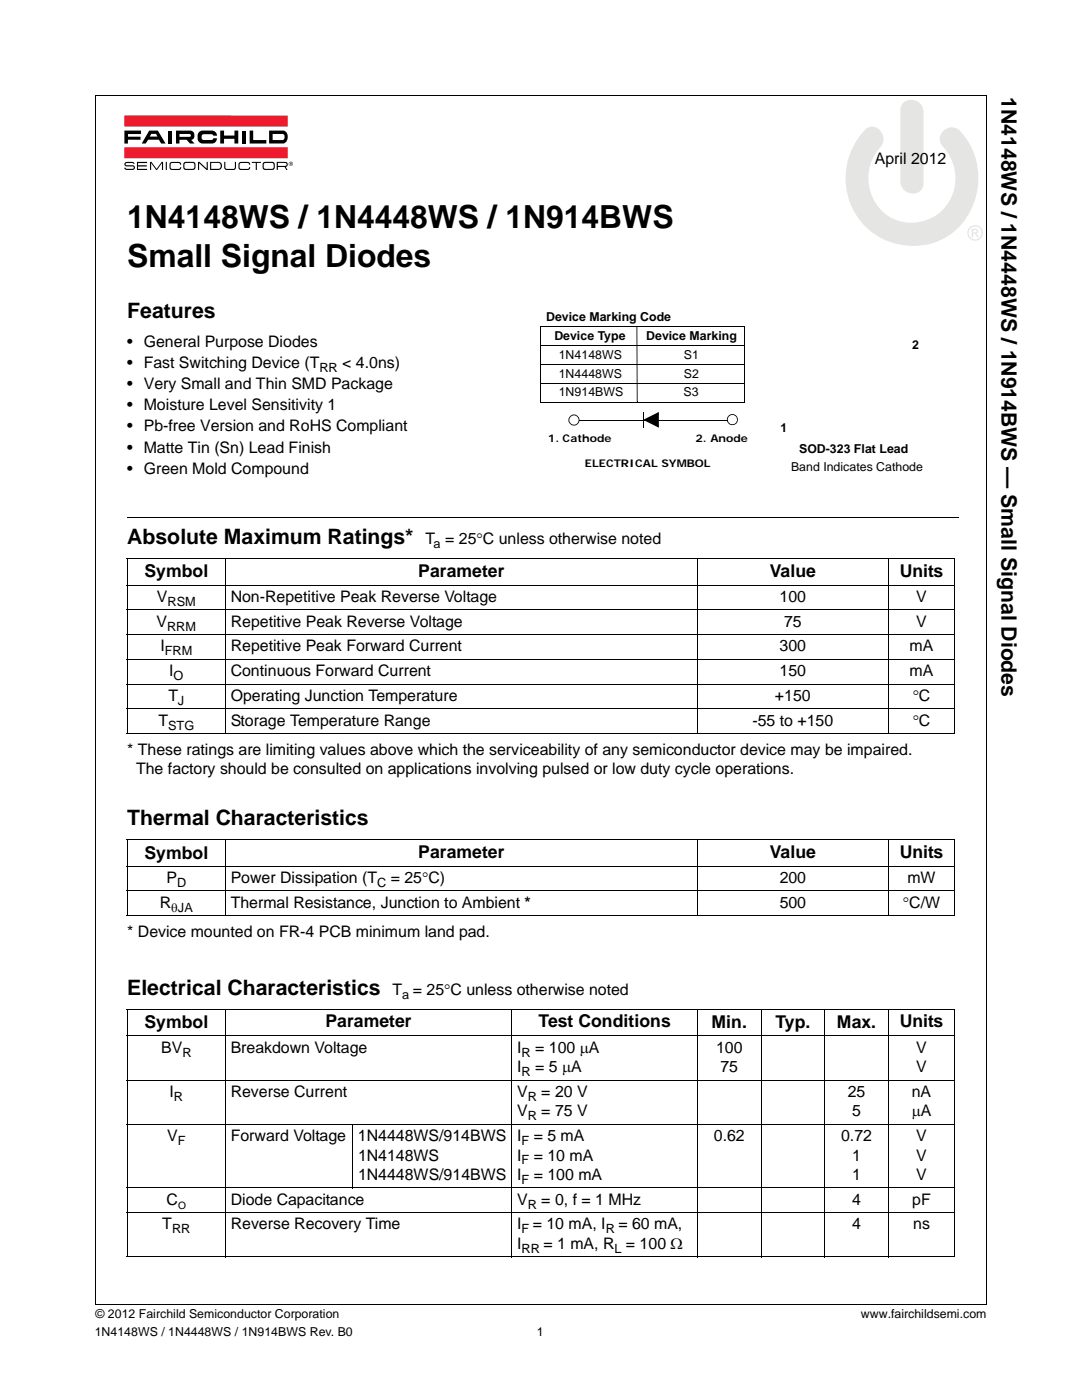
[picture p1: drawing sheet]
<svg xmlns="http://www.w3.org/2000/svg" width="216mm" height="279mm" viewBox="0 0 216 279" stroke-linecap="round" stroke-linejoin="round" font-family="sans-serif">
<defs><g id="words">
<g font-size="6.3">
<text x="25.4" y="45.5">1N4148WS / 1N4448WS / 1N914BWS</text>
<text x="25.4" y="53.3">Small Signal Diodes</text>
</g>
<g font-size="4.2">
<text x="199.9" y="19.4" transform="rotate(90 199.9 19.4)">1N4148WS / 1N4448WS / 1N914BWS — Small Signal Diodes</text>
<text x="25.4" y="63.5">Features</text>
<text x="25.4" y="108.6">Absolute Maximum Ratings*</text>
<text x="25.4" y="164.7">Thermal Characteristics</text>
<text x="25.4" y="198.6">Electrical Characteristics</text>
</g>
<g font-size="3.5">
<text x="28.8" y="115.2">Symbol</text>
<text x="83.5" y="115.1">Parameter</text>
<text x="153.6" y="115.1">Value</text>
<text x="179.5" y="115.1">Units</text>
<text x="28.8" y="171.3">Symbol</text>
<text x="83.5" y="171.2">Parameter</text>
<text x="153.6" y="171.2">Value</text>
<text x="179.5" y="171.2">Units</text>
<text x="28.8" y="205.2">Symbol</text>
<text x="64.9" y="205">Parameter</text>
<text x="107.5" y="205">Test Conditions</text>
<text x="142" y="205.2">Min.</text>
<text x="154.7" y="205.2">Typ.</text>
<text x="167" y="205.2">Max.</text>
<text x="179.5" y="205">Units</text>
</g>
<g font-size="3.2">
<text x="174.6" y="32.6">April 2012</text>
<text x="25.4" y="69.2">• General Purpose Diodes</text>
<text x="25.4" y="73.4">• Fast Switching Device (T</text>
<text x="25.4" y="77.6">• Very Small and Thin SMD Package</text>
<text x="68.3" y="73.4">&lt; 4.0ns)</text>
<text x="25.4" y="81.9">• Moisture Level Sensitivity 1</text>
<text x="25.4" y="86.1">• Pb-free Version and RoHS Compliant</text>
<text x="25.4" y="90.3">• Matte Tin (Sn) Lead Finish</text>
<text x="25.4" y="94.6">• Green Mold Compound</text>
<text x="84.9" y="108.6">T = 25°C unless otherwise noted</text>
<text x="31.2" y="125.1">V</text>
<text x="31.3" y="120.1">V</text>
<text x="46" y="120.1">Non-Repetitive Peak Reverse Voltage</text>
<text x="46" y="125.1">Repetitive Peak Reverse Voltage</text>
<text x="155.5" y="120.1">100</text>
<text x="156.5" y="125.1">75</text>
<text x="182.8" y="120.1">V</text>
<text x="182.8" y="125.1">V</text>
<text x="32" y="130">I</text>
<text x="46" y="130">Repetitive Peak Forward Current</text>
<text x="155.6" y="130">300</text>
<text x="181.5" y="130">mA</text>
<text x="33.8" y="134.9">I</text>
<text x="46" y="134.9">Continuous Forward Current</text>
<text x="155.6" y="134.9">150</text>
<text x="181.5" y="134.9">mA</text>
<text x="33.6" y="139.9">T</text>
<text x="46" y="139.9">Operating Junction Temperature</text>
<text x="154.6" y="139.9">+150</text>
<text x="182.1" y="139.9">°C</text>
<text x="31.6" y="144.8">T</text>
<text x="46" y="144.8">Storage Temperature Range</text>
<text x="150.2" y="144.8">-55 to +150</text>
<text x="182.1" y="144.8">°C</text>
<text x="25.4" y="150.6">* These ratings are limiting values above which the serviceability of any semiconductor device may be impaired.</text>
<text x="27.2" y="154.5">The factory should be consulted on applications involving pulsed or low duty cycle operations.</text>
<text x="33.2" y="176.2">P</text>
<text x="46" y="176.2">Power Dissipation (T</text>
<text x="78" y="176.2">= 25°C)</text>
<text x="155.6" y="176.2">200</text>
<text x="181.1" y="176.2">mW</text>
<text x="31.9" y="181.1">R</text>
<text x="46" y="181.1">Thermal Resistance, Junction to Ambient *</text>
<text x="155.6" y="181.1">500</text>
<text x="180.2" y="181.1">°C/W</text>
<text x="25.4" y="187">* Device mounted on FR-4 PCB minimum land pad.</text>
<text x="78.3" y="198.6">T = 25°C unless otherwise noted</text>
<text x="32.2" y="210.1">BV</text>
<text x="46" y="210.1">Breakdown Voltage</text>
<text x="103.2" y="210.1">I</text>
<text x="103.2" y="214">I</text>
<text x="106.8" y="210.1">= 100 μA</text>
<text x="106.8" y="214">= 5 μA</text>
<text x="142.9" y="210.1">100</text>
<text x="143.8" y="214">75</text>
<text x="182.8" y="210.1">V</text>
<text x="182.8" y="214">V</text>
<text x="33.8" y="218.9">I</text>
<text x="46" y="218.9">Reverse Current</text>
<text x="103.2" y="218.9">V</text>
<text x="108" y="218.9">= 20 V</text>
<text x="169.2" y="218.9">25</text>
<text x="181.9" y="218.9">nA</text>
<text x="33.4" y="227.7">V</text>
<text x="46" y="227.7">Forward Voltage</text>
<text x="71.4" y="227.7">1N4448WS/914BWS</text>
<text x="103.2" y="222.8">V</text>
<text x="103.2" y="227.7">I</text>
<text x="106.5" y="227.7">= 5 mA</text>
<text x="108" y="222.8">= 75 V</text>
<text x="142.4" y="227.7">0.62</text>
<text x="167.8" y="227.7">0.72</text>
<text x="170" y="222.8">5</text>
<text x="181.9" y="222.8">μA</text>
<text x="182.8" y="227.7">V</text>
<text x="71.4" y="231.6">1N4148WS</text>
<text x="103.2" y="231.6">I</text>
<text x="106.5" y="231.6">= 10 mA</text>
<text x="170" y="231.6">1</text>
<text x="182.8" y="231.6">V</text>
<text x="71.4" y="235.5">1N4448WS/914BWS</text>
<text x="103.2" y="235.5">I</text>
<text x="106.5" y="235.5">= 100 mA</text>
<text x="170" y="235.5">1</text>
<text x="182.8" y="235.5">V</text>
<text x="32.4" y="245.4">T</text>
<text x="33.3" y="240.4">C</text>
<text x="46" y="240.4">Diode Capacitance</text>
<text x="46" y="245.4">Reverse Recovery Time</text>
<text x="103.2" y="240.4">V</text>
<text x="103.2" y="245.4">I</text>
<text x="106.3" y="245.4">= 10 mA, I</text>
<text x="108" y="240.4">= 0, f = 1 MHz</text>
<text x="123.4" y="245.4">= 60 mA,</text>
<text x="170" y="245.4">4</text>
<text x="170" y="240.4">4</text>
<text x="182" y="240.4">pF</text>
<text x="182.2" y="245.4">ns</text>
<text x="103.2" y="249.2">I</text>
<text x="108.4" y="249.2">= 1 mA, R</text>
<text x="124.9" y="249.2">= 100 Ω</text>
</g>
<g font-size="2.5">
<text x="109" y="64">Device Marking Code</text>
<text x="110.6" y="67.9">Device Type</text>
<text x="111.5" y="71.6">1N4148WS</text>
<text x="128.9" y="67.9">Device Marking</text>
<text x="136.5" y="71.6">S1</text>
<text x="182" y="69.7">2</text>
<text x="63.8" y="74.2">RR</text>
<text x="111.5" y="75.4">1N4448WS</text>
<text x="136.5" y="75.4">S2</text>
<text x="111.5" y="79.1">1N914BWS</text>
<text x="136.4" y="79.1">S3</text>
<text x="155.7" y="86.3">1</text>
<text x="157.8" y="94.1">Band Indicates Cathode</text>
<text x="159.4" y="90.5">SOD-323 Flat Lead</text>
<text x="86.5" y="109.5">a</text>
<text x="33.4" y="125.9">RRM</text>
<text x="33.4" y="120.9">RSM</text>
<text x="32.9" y="130.8">FRM</text>
<text x="34.6" y="135.7">O</text>
<text x="35.5" y="140.7">J</text>
<text x="33.5" y="145.6">STG</text>
<text x="35.3" y="177">D</text>
<text x="75.2" y="177">C</text>
<text x="34.2" y="181.9">θJA</text>
<text x="80.2" y="199.4">a</text>
<text x="36.4" y="210.9">R</text>
<text x="104.1" y="210.9">R</text>
<text x="104.1" y="214.8">R</text>
<text x="34.7" y="219.7">R</text>
<text x="105.3" y="219.7">R</text>
<text x="105.3" y="223.6">R</text>
<text x="35.5" y="228.5">F</text>
<text x="104.1" y="228.5">F</text>
<text x="104.1" y="232.4">F</text>
<text x="104.1" y="236.3">F</text>
<text x="105.3" y="241.2">R</text>
<text x="34.3" y="246.1">RR</text>
<text x="104.1" y="246.1">F</text>
<text x="104.1" y="250">RR</text>
<text x="120.9" y="246.1">R</text>
<text x="122.6" y="250">L</text>
<text x="19" y="263">© 2012 Fairchild Semiconductor Corporation</text>
<text x="171.8" y="263">www.fairchildsemi.com</text>
<text x="18.9" y="266.7">1N4148WS / 1N4448WS / 1N914BWS Rev. B0</text>
<text x="107.1" y="266.7">1</text>
</g>
<g font-size="2.1">
<text x="109.3" y="88.2">1. Cathode</text>
<text x="138.7" y="88.2">2. Anode</text>
<text x="116.7" y="93.3">ELECTRICAL SYMBOL</text>
</g>
<text font-size="2" x="35.5" y="241.2">O</text>
</g></defs>
<path d="M19 19v241.3M19 19.1h177.9M196.8 19.1v241.3M19 260.3h177.8" fill="none" stroke="#000" stroke-width=".2"/>
<path d="M24.8 23.1h33.7v10.8h-33.7z" fill="#fff"/>
<path d="M24.8 23.1h32.6v2.1h-32.6z" fill="#ed1b2d"/>
<g fill="#000">
<path d="M24.9 32.5l.4-.2 1.3 .1 .3 .3-.6-.2h-1l-.3 .3 .3 .2h1.2a.47 .47 0 0 1 .4 .5 .47 .47 0 0 1-.5 .4h-1.4l-.2-.4h.2l.3 .2h1.2l.2-.3-.2-.2h-1.2a.44 .44 0 0 1-.4-.2 .44 .44 0 0 1 0-.5zM24.8 26.1h3.3v.7h-2.6v.5h2.5v.6h-2.5v.8h-.7zM27.3 32.3h2.1v.2h-1.9v.5h1.8v.2h-1.8v.5h1.9v.2h-2.1zM29.9 32.3h.3l1 1.4 1.1-1.4h.2v1.6h-.2v-1.4l-1 1.4h-.1l-1-1.4v1.4h-.3zM33.1 32.3h.2v1.6h-.2zM33.6 26.1h.7v2.5h-.7zM34.1 32.4l1.6-.1 .4 .3 .1 .3h-.3l-.2-.4-1.5 .1-.2 .2v.6l.2 .3h1.5l.2-.3h.3l-.1 .3-.4 .2h-1.6a1.09 1.09 0 0 1 0-1.5zM39.5 32.3h.3l1.4 1.3v-1.3h.3v1.6h-.3l-1.5-1.3v1.3h-.2zM39.7 26.3a3.6 3.6 0 0 1 3-.2l.5 .6 .1 .4h-.7l-.4-.3h-1.6l-.3 .2v.7l.3 .2h1.6l.4-.3h.7a.99 .99 0 0 1-1 1h-1.9a1.34 1.34 0 0 1-1-.9 1.34 1.34 0 0 1 .3-1.4zM43.9 26.1h.8v1h2.1v-1h.7v2.5h-.7v-.9h-2.1v.9h-.8zM44.7 32.3h.3v1.1l.3 .3h1.4l.2-.3v-1.1h.2l-.1 1.4-.4 .2h-1.6l-.3-.5zM48.3 26.1h.8v2.5h-.8z"/>
<path d="M47.8 32.4l1.6-.1 .5 .3v.3h-.2l-.3-.4-1.5 .1-.1 .2v.6l.1 .3h1.5l.3-.3h.2v.3l-.5 .2h-1.6a1.09 1.09 0 0 1 0-1.5zM49.8 26.1h.7v1.9h2.6v.6h-3.3zM50.2 32.3h1.9v.2h-.8v1.4h-.3v-1.4h-.8z"/>
<path d="M29.8 26.1l-1.5 2.5h.8l.5-.7h2.1l.5 .7h.8l-1.5-2.5zM30.2 26.7h.9l.3 .6h-1.5z"/>
<path d="M35.1 26.1v2.5h.7v-.7h1.4l.7 .7h.9l-.6-.7a.96 .96 0 0 0 .6-1 .96 .96 0 0 0-.8-.8zM35.8 26.7h2l.3 .2a.28 .28 0 0 1 0 .3 .28 .28 0 0 1-.3 .1h-2z"/>
<path d="M36.8 32.4a1.09 1.09 0 0 0 0 1.4h2a1.09 1.09 0 0 0 0-1.4zM37 32.6h1.6l.2 .3-.1 .6-.3 .2h-1.4l-.2-.3v-.5z"/>
<path d="M41.9 32.3v1.6h1.7a.83 .83 0 0 0 .7-1 .83 .83 0 0 0-1-.6zM42.1 32.5h1.5a.62 .62 0 0 1 .4 .6 .62 .62 0 0 1-.4 .6h-1.5z"/>
<path d="M52.5 32.5a1.17 1.17 0 0 0 .1 1.4h2a1.09 1.09 0 0 0 0-1.5l-1.7-.1zM52.8 32.6h1.6l.2 .3v.6l-.3 .2h-1.5l-.2-.3v-.5z"/>
<path d="M53.7 26.1v2.5h2.9a1.43 1.43 0 0 0 .8-1.3 1.43 1.43 0 0 0-.8-1.2zM54.4 26.7l2.2 .1a.67 .67 0 0 1-.2 1.2l-2-.1z"/>
<path d="M55.2 32.3v1.6h.2v-.6h1.4l.3 .6h.3l-.4-.6h.1a.58 .58 0 0 0 .2-.9l-.5-.1zM55.4 32.5h1.6l.2 .3-.3 .3h-1.5z"/>
</g>
<path d="M24.8 29.4h32.6v2.2h-32.6z" fill="#ed1b2d"/>
<path d="M57.7 32.7a.36 .36 0 0 1 .7 0 .36 .36 0 0 1-.7 0zM57.6 32.7a.45 .45 0 0 0 .9 0 .45 .45 0 0 0-.9 0zM57.9 32.5v.5l.1-.3 .3 .3-.2-.3 .1-.2zM58 32.5h.1v.2h-.1z" fill="#000"/>
<path d="M168.7 19.9h27.4v29.2h-27.4z" fill="#fff"/>
<g fill="#e5e5e4">
<path d="M180.1 20.6a2.44 2.44 0 0 1 2.7-.5 2.44 2.44 0 0 1 1.5 2.2v14.2a2.18 2.18 0 0 1-1.3 2 2.18 2.18 0 0 1-2.3-.3 2.32 2.32 0 0 1-1-2v-14.2l.1-.8z"/>
<path d="M172.5 26a2.17 2.17 0 0 1 2.4-.5 2.17 2.17 0 0 1 1.4 2 3.1 3.1 0 0 1-1.3 2.7 9.1 9.1 0 0 0 4.8 14 8.9 8.9 0 0 0 9.8-4.4 8.9 8.9 0 0 0-1.5-10.6 2.32 2.32 0 0 1 .3-3.2 2.32 2.32 0 0 1 3.2 .2 14 14 0 0 1-3.4 21.5 13.5 13.5 0 0 1-16.6-3.7 13.5 13.5 0 0 1 .1-17z"/>
<path d="M193 46.5a1.56 1.56 0 0 1 3.1 0 1.56 1.56 0 0 1-3.1 0zM193.3 46.5a1.3 1.3 0 0 0 2.6 0 1.3 1.3 0 0 0-2.6 0zM193.9 45.7h.6a.49 .49 0 0 1 .7 .3 .49 .49 0 0 1-.5 .6l.6 .7h-.3l-.4-.5-.3-.2h-.1v.7h-.3zM194.2 45.9v.5h.5a.24 .24 0 0 0 .2-.3 .24 .24 0 0 0-.3-.2z"/>
</g>
<g fill="none" stroke="#000" stroke-width=".2">
<path d="M115.5 83.9h29.6M128.5 82.2v3.1M25.3 111.5h165.3M25.3 116.8h165.3M25.4 111.6v34.7M45 111.4v35.1M139.2 111.4v35.1M177.3 111.4v35.1M190.5 111.6v34.7M25.3 121.7h165.3M25.3 126.6h165.3M25.3 131.6h165.3"/>
<path d="M25.3 136.5h165.3M25.3 141.5h165.3M25.3 146.4h165.3M25.3 167.6h165.3M25.3 172.9h165.3M25.3 177.8h165.3M25.4 167.7v14.9M45 167.5v15.3M139.2 167.5v15.3M177.3 167.5v15.3M190.5 167.7v14.9M25.3 182.7h165.3"/>
<path d="M25.3 201.4h165.3M25.3 206.7h165.3M25.3 215.5h165.3M25.4 201.5v49.2M45 201.4v49.5M102.1 201.4v49.5M139.2 201.4v49.5M151.9 201.4v49.5M164.6 201.4v49.5M177.3 201.4v49.5M190.5 201.5v49.2M25.3 224.4h165.3"/>
<path d="M25.3 237.1h165.3M70.4 224.3v12.9M25.3 242h165.3M25.3 250.8h165.3"/>
</g>
<path d="M114.5 82.7l.1 .2zM113.8 83l.7-.3 .1 .2-.4 .1-.5 .3-.1 .7 .6 .7h.7l.5-.5v-.5l-.2-.5-.7-.3 .1-.2a1.12 1.12 0 0 1 1 1 1.12 1.12 0 0 1-.8 1.2h-.7l-.5-.5a.99 .99 0 0 1 .2-1.4zM128.8 83.6l2.6 1.3 .1 .5-2.8-1.5zM128.3 83.8l3.2-1.6v2.8h-.4l.1-2.6 .2 .3-2.6 1.2zM146.1 82.6l.1 .2zM145.3 83l.8-.4 .1 .2-.4 .1-.4 .3-.2 .7 .2 .4 .4 .3h.7l.4-.3 .1-.7-.1-.4-.8-.4 .1-.2a1.11 1.11 0 0 1 1 1.4 1.11 1.11 0 0 1-1.6 .7 1.11 1.11 0 0 1-.3-1.7z" fill="#000"/>
<path d="M128.7 83.8l2.6-1.3v2.5z" fill="#000"/>
<path d="M107.9 65.3h40.6v15h-40.6z" fill="#fff"/>
<path d="M107.9 65.3h40.7M107.9 65.2v15.1M107.9 68.9h40.7M107.9 72.7h40.7M108 76.6h40.6M148.5 65.3v15M107.8 80.3h40.7" fill="none" stroke="#000" stroke-width=".2"/>
<path d="M107.8 68.9l.1 .1zM107.8 72.7l.1 .1zM107.9 76.5l.1 .1zM127 65.2h.2zM127.1 80.2l.1 .1z" fill="#000"/>
<path d="M127.1 65.2v15" fill="none" stroke="#000" stroke-width=".23"/>
<path d="M153.6 60.9h32v26.9h-32z" fill="#fff"/>
<path d="M25.3 103.1l.1 .2z" fill="#000"/>
<path d="M25.4 103.2h165.9" fill="none" stroke="#000" stroke-width=".2"/>
<use href="#words"/>
</svg>
